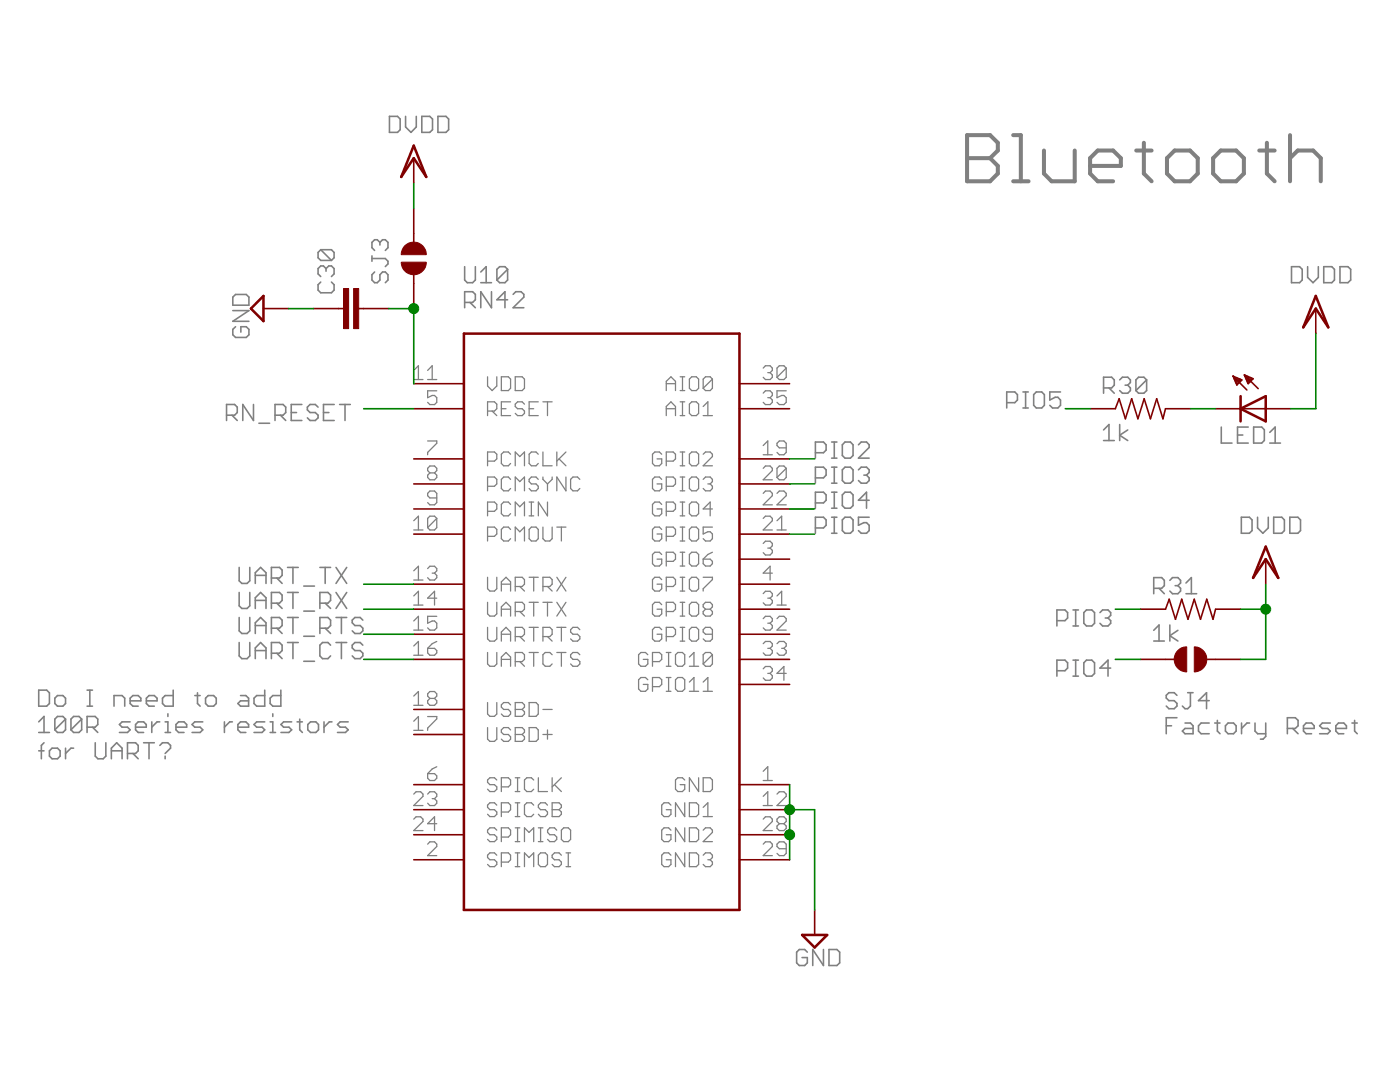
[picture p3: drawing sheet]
<svg xmlns="http://www.w3.org/2000/svg" width="279mm" height="216mm" viewBox="0 0 279 216" stroke-linecap="round" stroke-linejoin="round" font-family="sans-serif">
<g fill="none" stroke="#808080" stroke-width=".32">
<path d="M77.7 23.2h1.6l.6 .5v2.2l-.6 .5h-1.6zM80.9 23.2v2.1l1.1 1.1 1.1-1.1v-2.1M84.2 23.2h1.6l.5 .5v2.2l-.5 .5h-1.6zM87.4 23.2h1.6l.5 .5v2.2l-.5 .5h-1.6zM46.5 59.3l.5-.5h2.1l.6 .5v1.6h-3.2zM64 56.3l-.5 .5v1.1l.5 .5h2.1l.6-.5v-1.1l-.6-.5M64 49.8l-.5 .6v1l.5 .6h2.1M64 49.8h2.1l.6 .6v1l-.6 .6M64 49.8l2.1 2.2M65.1 53.6l-.6-.5h-.5l-.5 .5v1.1l.5 .5M65.1 53.6l.5-.5h.5l.6 .5v1.1l-.6 .5M65.1 53.6v.5"/>
<path d="M74.2 51.1v1M74.2 51.6h2.7l.5 .5v.6l-.5 .5M74.8 54.3l-.6 .5v1.1l.6 .5h.5l.5-.5v-1.1l.5-.5h.6l.5 .5v1.1l-.5 .5M75.8 48.4l-.5-.6h-.5l-.6 .6v1l.6 .6M75.8 48.4v.5M75.8 48.4l.5-.6h.6l.5 .6v1l-.5 .6M92.7 53.2v2.7l.6 .5h1l.6-.5v-2.7M95.9 56.4h2.2M95.9 54.3l1.1-1.1v3.2M98.1 58.2v3.2l-2.2-3.2v3.2M101.3 59.8h-2.1l1.6-1.6v3.2M101.3 53.7v2.2l-.5 .5h-1.1l-.5-.5"/>
<path d="M101.3 53.7l-.5-.5h-1.1l-.5 .5v2.2M101.3 53.7l-2.1 2.2M102.4 58.7l.5-.5h1.1l.5 .5v.6l-2.1 2.1h2.1M257.7 53.2h1.7l.5 .5v2.2l-.5 .5h-1.7zM261 53.2v2.2l1 1 1.1-1v-2.2M264.2 53.2h1.6l.5 .5v2.2l-.5 .5h-1.6zM267.4 53.2h1.6l.6 .5v2.2l-.6 .5h-1.6zM46.5 62h3.2l-3.2 2.1h3.2M47 65.2l-.5 .5v1.1l.5 .5h2.1l.6-.5v-1.1l-.6-.5h-1v1.1M92.7 60.3h1.6l.6-.5v-1.1l-.6-.5h-1.6v3.2M93.8 60.3l1.1 1.1M204.2 78.2h1"/>
<path d="M204.7 78.2v3.2M206.8 78.2h1.1l.5 .5v2.2l-.5 .5h-1.1l-.5-.5v-2.2zM211.6 78.2h-2.1v1.6l1.1-.5h.5l.5 .5v1.1l-.5 .5h-1l-.6-.5M220.2 77.4h1.6l.6-.5v-1.1l-.6-.5h-1.6v3.2M221.3 77.4l1.1 1.1M223.5 75.8l.5-.5h1.1l.5 .5v.5l-.5 .6M224.5 76.9h.6M225.1 76.9l.5 .5v.5l-.5 .6h-1.1l-.5-.6M228.8 75.8l-.5-.5h-1.1l-.5 .5v2.1M228.8 75.8v2.1l-.5 .6h-1.1l-.5-.6M228.8 75.8l-2.1 2.1M45.2 82.8h1.6l.5-.5v-1.1l-.5-.5h-1.6v3.2"/>
<path d="M46.3 82.8l1 1.1M50.6 80.7v3.2l-2.1-3.2v3.2M51.7 84.5h2.1M54.9 82.8h1.6l.5-.5v-1.1l-.5-.5h-1.6v3.2M56 82.8l1 1.1M58.1 82.3h1.1M60.2 80.7h-2.1v3.2h2.1M63.5 81.2l-.6-.5h-1l-.6 .5v.6l.6 .5h1l.6 .5v.6l-.6 .5h-1l-.6-.5M64.6 82.3h1M66.7 80.7h-2.1v3.2h2.1M67.8 80.7h2.1M68.9 80.7v3.2"/>
<path d="M162.7 90.3h1.6l.6-.5v-1l-.6-.6h-1.6v3.2M162.7 95.4h1.6l.6-.6v-1.1l-.6-.5h-1.6v3.2M166 88.2h1M166 91.4h1M166 93.2h1M166 96.4h1M166 98.2h1M166.5 88.2v3.2M166.5 93.2v3.2M166.5 98.2v3.2M168.6 88.2h1.1l.5 .6v2.1l-.5 .5h-1.1l-.5-.5v-2.1zM168.6 93.2h1.1l.5 .5v2.2l-.5 .5h-1.1l-.5-.5v-2.2z"/>
<path d="M168.6 98.2h1.1l.5 .5v2.2l-.5 .5h-1.1l-.5-.5v-2.2zM171.3 88.8l.6-.6h1l.6 .6v.5l-2.2 2.1h2.2M171.3 93.7l.6-.5h1l.6 .5v.6l-.6 .5M172.4 94.8h.5M172.9 94.8l.6 .6v.5l-.6 .5h-1l-.6-.5M173.5 99.8h-2.2l1.6-1.6v3.2M200.9 80.3h1.6l.6-.5v-1.1l-.6-.5h-1.6v3.2M204.2 81.4h1M220.2 85.8l1.1-1.1v3.2M220.2 87.9h2.2M223.5 84.7v3.2M225.1 85.8l-1.6 1 1.6 1.1"/>
<path d="M243.7 85.2v3.2h2.2M247 86.8h1M249.1 85.2h-2.1v3.2h2.1M250.2 85.2h1.6l.5 .5v2.2l-.5 .5h-1.6zM253.4 88.4h2.1M253.4 86.3l1.1-1.1v3.2M47.7 113.2v2.7l.6 .5h1l.5-.5v-2.7M47.7 118.2v2.7l.6 .5h1l.5-.5v-2.7M50.9 116.4v-2.1l1.1-1.1 1.1 1.1v2.1M50.9 114.8h2.2M50.9 119.8h2.2M54.2 115.3h1.6l.5-.5v-1.1l-.5-.5h-1.6v3.2"/>
<path d="M55.2 115.3l1.1 1.1M57.4 113.2h2.1M57.4 118.2h2.1M58.5 113.2v3.2M58.5 118.2v3.2M60.6 116.9h2.2M63.8 113.2h2.2M64.9 113.2v3.2M67.1 113.2l2.1 3.2M67.1 118.2l2.1 3.2M69.2 113.2l-2.1 3.2M69.2 118.2l-2.1 3.2"/>
<path d="M162.7 100.4h1.6l.6-.6v-1.1l-.6-.5h-1.6v3.2M162.7 105.3h1.6l.6-.5v-1.1l-.6-.5h-1.6v3.2M166 103.2h1M166 106.4h1M166 101.4h1M166.5 103.2v3.2M168.6 103.2h1.1l.5 .5v2.2l-.5 .5h-1.1l-.5-.5v-2.2zM173.5 103.2h-2.2v1.6l1.1-.5h.5l.6 .5v1.1l-.6 .5h-1l-.6-.5M230.3 117.4h1.5l.6-.5v-1.1l-.6-.5h-1.5v3.2M231.3 117.4l1.1 1.1M233.5 115.8l.5-.5h1.1l.5 .5v.5l-.5 .6M234.5 116.9h.6"/>
<path d="M235.1 116.9l.5 .5v.5l-.5 .6h-1.1l-.5-.6M236.7 118.5h2.1M236.7 116.3l1.1-1v3.2M247.7 103.2h1.6l.6 .5v2.2l-.6 .5h-1.6zM251 103.2v2.1l1 1.1 1.1-1.1v-2.1M254.2 103.2h1.6l.5 .5v2.2l-.5 .5h-1.6zM257.4 103.2h1.6l.5 .5v2.2l-.5 .5h-1.6zM7.7 137.7h1.6l.6 .5v2.2l-.6 .5h-1.6zM10.9 139.3l.6-.5h1.1l.5 .5v1.1l-.5 .5h-1.1l-.6-.5zM17.4 137.7h1.1M17.9 137.7v3.2M26 139.8h2.1v-.5l-.5-.5h-1.1l-.5 .5v1.1l.5 .5h1.1"/>
<path d="M29.2 139.8h2.1v-.5l-.5-.5h-1.1l-.5 .5v1.1l.5 .5h1.1M34.6 137.7v3.2h-1.6l-.6-.5v-1.1l.6-.5h1.6M38.9 138.8h1M39.4 138.2v2.2l.5 .5M41 139.3l.6-.5h1l.6 .5v1.1l-.6 .5h-1l-.6-.5zM47.7 123.2v2.7l.6 .5h1l.5-.5v-2.7M47.7 128.2v2.7l.6 .5h1l.5-.5v-2.7M48 138.8h1.1l.5 .5v1.6h-1.6l-.5-.5 .5-.6h1.6M50.9 121.4v-2.1l1.1-1.1 1.1 1.1v2.1M50.9 126.4v-2.1l1.1-1.1 1.1 1.1v2.1M50.9 131.4v-2.1l1.1-1.1 1.1 1.1v2.1M50.9 124.8h2.2"/>
<path d="M50.9 129.8h2.2M52.8 137.7v3.2h-1.6l-.5-.5v-1.1l.5-.5h1.6M54.2 120.4h1.6l.5-.6v-1.1l-.5-.5h-1.6v3.2M54.2 125.3h1.6l.5-.5v-1.1l-.5-.5h-1.6v3.2M54.2 130.3h1.6l.5-.5v-1.1l-.5-.5h-1.6v3.2M55.2 120.4l1.1 1M55.2 125.3l1.1 1.1M55.2 130.3l1.1 1.1M56 137.7v3.2h-1.6l-.5-.5v-1.1l.5-.5h1.6M57.4 123.2h2.1M57.4 128.2h2.1M58.5 123.2v3.2"/>
<path d="M58.5 128.2v3.2M60.6 121.9h2.2M60.6 127h2.2M60.6 132h2.2M63.8 120.4h1.6l.6-.6v-1.1l-.6-.5h-1.6v3.2M63.8 125.3h1.6l.6-.5v-1.1l-.6-.5h-1.6v3.2M64.9 120.4l1.1 1M64.9 125.3l1.1 1.1M66 128.7l-.6-.5h-1l-.6 .5v2.2l.6 .5h1l.6-.5M67.1 123.2h2.1M67.1 128.2h2.1M68.1 123.2v3.2"/>
<path d="M68.1 128.2v3.2M72.4 123.7l-.5-.5h-1.1l-.5 .5v.6l.5 .5h1.1l.5 .5v.6l-.5 .5h-1.1l-.5-.5M72.4 128.7l-.5-.5h-1.1l-.5 .5v.6l.5 .5h1.1l.5 .5v.6l-.5 .5h-1.1l-.5-.5M210.9 123.8h1.6l.6-.5v-1.1l-.6-.5h-1.6v3.2M210.9 133.8h1.6l.6-.5v-1.1l-.6-.5h-1.6v3.2M214.1 121.7h1.1M214.1 124.9h1.1M214.1 131.7h1.1M214.1 134.9h1.1M214.7 121.7v3.2M214.7 131.7v3.2M216.3 132.2l.5-.5h1.1l.5 .5v2.2l-.5 .5h-1.1l-.5-.5z"/>
<path d="M216.8 121.7h1.1l.5 .5v2.2l-.5 .5h-1.1l-.5-.5v-2.2zM219.5 122.2l.5-.5h1.1l.6 .5v.6l-.6 .5M220.6 123.3h.5M221.1 123.3l.6 .5v.6l-.6 .5h-1.1l-.5-.5M221.7 133.3h-2.2l1.6-1.6v3.2M230.3 125.8l1-1.1v3.2M230.3 127.9h2.1M233.5 124.7v3.2M234.9 138.7l-.6-.5h-1l-.6 .5v.6l.6 .5h1l.6 .6v.5l-.6 .5h-1l-.6-.5M235.1 125.8l-1.6 1.1 1.6 1M237 138.2h1.1M237.6 138.2v2.7l-.6 .5h-.5l-.5-.5"/>
<path d="M241.3 139.8h-2.1l1.6-1.6v3.2M7.7 144l1.1-1v3.2M7.7 146.2h2.2M7.7 149.8h1.1M8.8 148.2l-.5 .5v2.7M10.4 149.3h1.1l.5 .5v1.1l-.5 .5h-1.1l-.5-.5v-1.1zM13.1 143.5v2.1l-.5 .6h-1.1l-.6-.6M13.1 149.3v2.1M13.1 143.5l-.5-.5h-1.1l-.6 .5v2.1M13.1 143.5l-2.2 2.1M14.7 149.3h-.5l-1.1 1M16.3 143.5v2.1l-.5 .6h-1.1l-.5-.6"/>
<path d="M16.3 143.5l-.5-.5h-1.1l-.5 .5v2.1M16.3 143.5l-2.1 2.1M17.4 140.9h1.1M17.4 145.1h1.6l.5-.5v-1.1l-.5-.5h-1.6v3.2M18.5 145.1l1 1.1M19 148.2v2.7l.5 .5h1.1l.5-.5v-2.7M22.2 149.8h2.2M22.2 151.4v-2.1l1.1-1.1 1.1 1.1v2.1M22.8 140.9v-2.1h1.6l.5 .5v1.6M25.4 150.3h1.7l.5-.5v-1.1l-.5-.5h-1.7v3.2M26 144h-1.6l-.6 .6 .6 .5h1l.6 .5-.6 .6h-1.6M26.5 150.3l1.1 1.1"/>
<path d="M27.1 145.1h2.1v-.5l-.5-.6h-1.1l-.5 .6v1l.5 .6h1.1M28.7 148.2h2.1M29.7 148.2v3.2M30.3 144v2.2M31.9 144h-.6l-1 1.1M31.9 148.7l.5-.5h1.1l.5 .5v.6l-1 1M33 146.2h1M33 144h.5v2.2M33 150.9v.5M33.5 142.4v.6M35.1 145.1h2.2v-.5l-.6-.6h-1.1l-.5 .6v1l.5 .6h1.1M40.5 144h-1.6l-.6 .6 .6 .5h1l.6 .5-.6 .6h-1.6"/>
<path d="M44.8 144v2.2M46.4 144h-.6l-1 1.1M47.5 145.1h2.1v-.5l-.5-.6h-1.1l-.5 .6v1l.5 .6h1.1M52.8 144h-1.6l-.5 .6 .5 .5h1.1l.5 .5-.5 .6h-1.6M53.9 146.2h1.1M53.9 144h.5v2.2M54.4 142.4v.6M58.2 144h-1.6l-.5 .6 .5 .5h1.1l.5 .5-.5 .6h-1.6M59.3 144h1M59.8 143.5v2.1l.5 .6M61.4 144.6l.6-.6h1l.6 .6v1l-.6 .6h-1l-.6-.6zM64.7 144v2.2"/>
<path d="M66.3 144h-.6l-1 1.1M69.5 144h-1.6l-.5 .6 .5 .5h1l.6 .5-.6 .6h-1.5M232.7 144.8h1.1M234.9 143.2h-2.2v3.2M236.5 144.3h1.1l.5 .5v1.6h-1.6l-.5-.5 .5-.5h1.6M241.3 144.3h-1.6l-.5 .5v1.1l.5 .5h1.6M242.4 144.3h1.1M243 143.7v2.2l.5 .5M245.1 144.3h1.1l.5 .5v1.1l-.5 .5h-1.1l-.5-.5v-1.1zM247.8 144.3v2.1M249.4 144.3h-.5l-1.1 1.1M250.5 144.3v1.6l.5 .5h1.6"/>
<path d="M252.6 144.3v2.6l-.5 .6h-.6M256.9 145.4h1.6l.6-.6v-1.1l-.6-.5h-1.6v3.2M258 145.4l1.1 1M260.1 145.4h2.2v-.6l-.6-.5h-1l-.6 .5v1.1l.6 .5h1M265.5 144.3h-1.6l-.5 .5 .5 .6h1.1l.5 .5-.5 .5h-1.6M266.6 145.4h2.1v-.6l-.5-.5h-1.1l-.5 .5v1.1l.5 .5h1.1M269.8 144.3h1.1M270.3 143.7v2.2l.6 .5M161.1 190l-.5-.5h-1.1l-.5 .5v2.1l.5 .6h1.1l.5-.6v-1h-1M164.3 189.5v3.2l-2.1-3.2v3.2M165.4 189.5h1.6l.6 .5v2.1l-.6 .6h-1.6z"/>
</g>
<g fill="none" stroke="#808080" stroke-width=".25">
<path d="M82.6 73.9l.9-.9v2.7M82.6 75.7h1.8M85.3 75.7h1.9M85.3 73.9l1-.9v2.7M87.2 78h-1.9v1.4l1-.5h.4l.5 .5v.9l-.5 .4h-.9l-.5-.4M97.3 75.2v1.8l.9 .9 .9-.9v-1.8M100.1 75.2h1.4l.4 .4v1.9l-.4 .4h-1.4zM102.8 75.2h1.4l.5 .4v1.9l-.5 .4h-1.4zM133 77.9v-1.8l.9-.9 .9 .9v1.8M133 76.6h1.8M135.7 77.9h1M135.7 75.2h1"/>
<path d="M136.2 75.2v2.7M137.6 75.6l.4-.4h1l.4 .4v1.9l-.4 .4h-1l-.4-.4zM142.2 75.6v1.9l-.5 .4h-.9l-.5-.4M142.2 75.6l-.5-.4h-.9l-.5 .4v1.9M142.2 75.6l-1.9 1.9M152.3 73.4l.5-.4h.9l.4 .4v.5l-.4 .5M152.3 78.4l.5-.4h.9l.4 .4v.5l-.4 .5M153.2 74.4h.5M153.2 79.4h.5M153.7 74.4l.4 .4v.5l-.4 .4h-.9l-.5-.4M153.7 79.4l.4 .4v.5l-.4 .4h-.9l-.5-.4M156.9 73.4v1.9l-.5 .4h-.9l-.4-.4"/>
<path d="M156.9 78h-1.8v1.4l.9-.5h.4l.5 .5v.9l-.5 .4h-.9l-.4-.4M156.9 73.4l-.5-.4h-.9l-.4 .4v1.9M156.9 73.4l-1.8 1.9M85.3 88h1.9v.5l-1.9 1.8v.4M85.8 94.4l-.5-.5v-.4l.5-.5h.9l.5 .5v.4l-.5 .5M85.8 94.4l-.5 .4v.5l.5 .4h.9l.5-.4v-.5l-.5-.4M85.8 94.4h.9M87.2 99.4h-1.4l-.5-.5v-.5l.5-.4h.9l.5 .4v1.9l-.5 .4h-.9l-.5-.4M97.3 82h1.4l.4-.4v-1l-.4-.4h-1.4v2.7M97.3 92h1.4l.4-.4v-1l-.4-.4h-1.4v2.7M97.3 97h1.4l.4-.4v-.9l-.4-.5h-1.4v2.7M98.2 82l.9 .9"/>
<path d="M100.1 81.6h.9M101.9 80.2h-1.8v2.7h1.8M101.9 90.6l-.4-.4h-1l-.4 .4v1.9l.4 .4h1l.4-.4M101.9 95.7l-.4-.5h-1l-.4 .5v1.8l.4 .4h1l.4-.4M102.8 92.9v-2.7l.9 .9 1-.9v2.7M102.8 97.9v-2.7l.9 .9 1-.9v2.7M104.7 80.6l-.5-.4h-.9l-.5 .4v.5l.5 .5h.9l.5 .4v.5l-.5 .4h-.9l-.5-.4M105.6 81.6h.9M107.4 80.2h-1.8v2.7h1.8M107.4 90.6l-.4-.4h-1l-.4 .4v1.9l.4 .4h1l.4-.4M107.4 95.7l-.4-.5h-1l-.4 .5v.4l.4 .5h1l.4 .4v.5l-.4 .4h-1l-.4-.4M108.4 80.2h1.8"/>
<path d="M108.4 90.2v2.7h1.8M108.4 95.2v.5l.9 .9M109.3 80.2v2.7M109.3 96.6v1.3M110.2 95.2v.5l-.9 .9M111.1 90.2v2.7M111.6 91.6l1.3 1.3M112.9 95.2v2.7l-1.8-2.7v2.7M112.9 90.2l-1.8 1.8M115.7 95.7l-.4-.5h-1l-.4 .5v1.8l.4 .4h1l.4-.4M132.1 90.6l-.5-.4h-.9l-.5 .4v1.9l.5 .4h.9l.5-.4v-.9h-1M132.1 95.7l-.5-.5h-.9l-.5 .5v1.8l.5 .4h.9l.5-.4v-.9h-1"/>
<path d="M133 82.9v-1.8l.9-.9 .9 .9v1.8M133 92h1.3l.5-.4v-1l-.5-.4h-1.3v2.7M133 97h1.3l.5-.4v-.9l-.5-.5h-1.3v2.7M133 81.6h1.8M135.7 80.2h1M135.7 82.9h1M135.7 90.2h1M135.7 92.9h1M135.7 95.2h1M135.7 97.9h1M136.2 80.2v2.7M136.2 90.2v2.7"/>
<path d="M136.2 95.2v2.7M137.6 90.6l.4-.4h1l.4 .4v1.9l-.4 .4h-1l-.4-.4zM138 80.2h1l.4 .4v1.9l-.4 .4h-1l-.4-.4v-1.9zM138 95.2h1l.4 .5v1.8l-.4 .4h-1l-.4-.4v-1.8zM140.3 90.6l.5-.4h.9l.5 .4v.5l-1.9 1.8h1.9M140.3 95.7l.5-.5h.9l.5 .5v.4l-.5 .5M140.3 81.1l1-.9v2.7M140.3 82.9h1.9M141.3 96.6h.4M141.7 96.6l.5 .4v.5l-.5 .4h-.9l-.5-.4M152.3 88.9l.9-.9v2.7M152.3 93.5l.5-.5h.9l.4 .5v.4l-1.8 1.8h1.8"/>
<path d="M152.3 98.4l.5-.4h.9l.4 .4v.5l-1.8 1.8h1.8M152.3 90.7h1.8M155.1 98.4l.4-.4h.9l.5 .4v.5l-1.8 1.8h1.8M156.9 89.4h-1.4l-.4-.5v-.4l.4-.5h.9l.5 .5v1.8l-.5 .4h-.9l-.4-.4M156.9 93.5v1.8l-.5 .4h-.9l-.4-.4M156.9 93.5l-.5-.5h-.9l-.4 .5v1.8M156.9 93.5l-1.8 1.8M82.6 103.9l.9-.9v2.7M82.6 113.9l.9-.9v2.7M82.6 118.9l.9-.9v2.7M82.6 105.7h1.8M82.6 115.7h1.8"/>
<path d="M85.3 113.5l.5-.5h.9l.5 .5v.4l-.5 .5M86.3 114.4h.4M86.7 114.4l.5 .4v.5l-.5 .4h-.9l-.5-.4M87.2 103.4l-.5-.4h-.9l-.5 .4v1.9M87.2 103.4v1.9l-.5 .4h-.9l-.5-.4M87.2 103.4l-1.9 1.9M87.2 119.4h-1.9l1.4-1.4v2.7M97.3 102h1.4l.4-.4v-1l-.4-.4h-1.4v2.7M97.3 107h1.4l.4-.4v-1l-.4-.4h-1.4v2.7M97.3 115.2v2.3l.5 .4h.9l.4-.4v-2.3M100.1 117.9v-1.8l.9-.9 .9 .9v1.8M100.1 116.6h1.8"/>
<path d="M101.9 100.6l-.4-.4h-1l-.4 .4v1.9l.4 .4h1l.4-.4M101.9 105.6l-.4-.4h-1l-.4 .4v1.9l.4 .4h1l.4-.4M102.8 102.9v-2.7l.9 .9 1-.9v2.7M102.8 107.9v-2.7l.9 .9 1-.9v2.7M102.8 117h1.4l.5-.4v-.9l-.5-.5h-1.4v2.7M103.7 117l1 .9M105.6 100.2h.9M105.6 102.9h.9M105.6 115.2h1.8M106 105.2h1l.4 .4v1.9l-.4 .4h-1l-.4-.4v-1.9zM106 100.2v2.7M106.5 115.2v2.7"/>
<path d="M108.4 105.2v2.3l.4 .4h.9l.5-.4v-2.3M108.4 117h1.3l.5-.4v-.9l-.5-.5h-1.3v2.7M109.3 100.2v2.7l-1.9-2.7v2.7M109.3 117l.9 .9M111.1 105.2h1.8M111.1 115.2l1.8 2.7M112 105.2v2.7M112.9 115.2l-1.8 2.7M132.1 100.6l-.5-.4h-.9l-.5 .4v1.9l.5 .4h.9l.5-.4v-.9h-1M132.1 105.6l-.5-.4h-.9l-.5 .4v1.9l.5 .4h.9l.5-.4v-.9h-1M132.1 110.6l-.5-.4h-.9l-.5 .4v1.9l.5 .4h.9l.5-.4v-.9h-1M132.1 115.7l-.5-.5h-.9l-.5 .5v1.8l.5 .4h.9l.5-.4v-.9h-1"/>
<path d="M133 102h1.3l.5-.4v-1l-.5-.4h-1.3v2.7M133 107h1.3l.5-.4v-1l-.5-.4h-1.3v2.7M133 112h1.3l.5-.4v-1l-.5-.4h-1.3v2.7M133 117h1.3l.5-.4v-.9l-.5-.5h-1.3v2.7M135.7 100.2h1M135.7 102.9h1M135.7 105.2h1M135.7 107.9h1M135.7 117.9h1M135.7 115.2h1M135.7 110.2h1M135.7 112.9h1"/>
<path d="M136.2 100.2v2.7M136.2 105.2v2.7M136.2 110.2v2.7M136.2 115.2v2.7M137.6 110.6l.4-.4h1l.4 .4v1.9l-.4 .4h-1l-.4-.4zM138 100.2h1l.4 .4v1.9l-.4 .4h-1l-.4-.4v-1.9zM138 105.2h1l.4 .4v1.9l-.4 .4h-1l-.4-.4v-1.9zM138 115.2h1l.4 .5v1.8l-.4 .4h-1l-.4-.4v-1.8zM140.3 111.6h1.4l.5 .4v.5l-.5 .4h-.9l-.5-.4zM140.3 115.2h1.9v.5l-1.9 1.8v.4M142.2 105.2h-1.9v1.4l1-.5h.4l.5 .5v.9l-.5 .4h-.9l-.5-.4M142.2 101.6h-1.9l1.4-1.4v2.7"/>
<path d="M142.2 110.2l-.9 .4-1 1M152.3 103.4l.5-.4h.9l.4 .4v.5l-1.8 1.8h1.8M152.3 108.4l.5-.4h.9l.4 .4v.5l-.4 .5M152.3 118.4l.5-.4h.9l.4 .4v.5l-.4 .5M153.2 119.4h.5M153.2 109.4h.5M153.7 109.4l.4 .4v.5l-.4 .4h-.9l-.5-.4M153.7 119.4l.4 .4v.5l-.4 .4h-.9l-.5-.4M154.1 114.4h-1.8l1.4-1.4v2.7M155.1 105.7h1.8M155.1 103.9l.9-.9v2.7M155.1 118.9l.9-.9v2.7"/>
<path d="M82.6 123.9l.9-.9v2.7M82.6 128.9l.9-.9v2.7M82.6 138.9l.9-.9v2.7M82.6 120.7h1.8M82.6 125.7h1.8M82.6 130.7h1.8M85.3 129.4h1.4l.5 .4v.5l-.5 .4h-.9l-.5-.4zM85.8 139.4l-.5-.5v-.4l.5-.5h.9l.5 .5v.4l-.5 .5M85.8 139.4l-.5 .4v.5l.5 .4h.9l.5-.4v-.5l-.5-.4M85.8 139.4h.9M87.2 123h-1.9v1.4l1-.5h.4l.5 .5v.9l-.5 .4h-.9l-.5-.4M87.2 128l-.9 .4-1 1"/>
<path d="M97.3 120.2v2.3l.5 .4h.9l.4-.4v-2.3M97.3 125.2v2.3l.5 .4h.9l.4-.4v-2.3M97.3 130.2v2.3l.5 .4h.9l.4-.4v-2.3M100.1 122.9v-1.8l.9-.9 .9 .9v1.8M100.1 127.9v-1.8l.9-.9 .9 .9v1.8M100.1 132.9v-1.8l.9-.9 .9 .9v1.8M100.1 121.6h1.8M100.1 126.6h1.8M100.1 131.6h1.8M102.8 122h1.4l.5-.4v-1l-.5-.4h-1.4v2.7M102.8 127h1.4l.5-.4v-1l-.5-.4h-1.4v2.7M102.8 132h1.4l.5-.4v-1l-.5-.4h-1.4v2.7"/>
<path d="M103.7 122l1 .9M103.7 127l1 .9M103.7 132l1 .9M105.6 120.2h1.8M105.6 125.2h1.8M105.6 130.2h1.8M106.5 120.2v2.7M106.5 125.2v2.7M106.5 130.2v2.7M108.4 127h1.3l.5-.4v-1l-.5-.4h-1.3v2.7M108.4 120.2h1.8M109.3 120.2v2.7"/>
<path d="M109.3 127l.9 .9M110.2 130.6l-.5-.4h-.9l-.4 .4v1.9l.4 .4h.9l.5-.4M111.1 120.2l1.8 2.7M111.1 125.2h1.8M111.1 130.2h1.8M112 125.2v2.7M112 130.2v2.7M112.9 120.2l-1.8 2.7M115.7 125.6l-.4-.4h-1l-.4 .4v.5l.4 .5h1l.4 .4v.5l-.4 .4h-1l-.4-.4M115.7 130.6l-.4-.4h-1l-.4 .4v.5l.4 .5h1l.4 .4v.5l-.4 .4h-1l-.4-.4M129.3 130.6l-.5-.4h-.9l-.5 .4v1.9l.5 .4h.9l.5-.4v-.9h-.9M129.3 135.6l-.5-.4h-.9l-.5 .4v1.9l.5 .4h.9l.5-.4v-.9h-.9"/>
<path d="M130.2 132h1.4l.5-.4v-1l-.5-.4h-1.4v2.7M130.2 137h1.4l.5-.4v-1l-.5-.4h-1.4v2.7M132.1 120.6l-.5-.4h-.9l-.5 .4v1.9l.5 .4h.9l.5-.4v-.9h-1M132.1 125.6l-.5-.4h-.9l-.5 .4v1.9l.5 .4h.9l.5-.4v-.9h-1M133 122h1.3l.5-.4v-1l-.5-.4h-1.3v2.7M133 127h1.3l.5-.4v-1l-.5-.4h-1.3v2.7M133 132.9h.9M133 130.2h.9M133 135.2h.9M133 137.9h.9M133.4 130.2v2.7M133.4 135.2v2.7"/>
<path d="M134.8 130.6l.5-.4h.9l.5 .4v1.9l-.5 .4h-.9l-.5-.4zM134.8 135.6l.5-.4h.9l.5 .4v1.9l-.5 .4h-.9l-.5-.4zM135.7 122.9h1M135.7 120.2h1M135.7 127.9h1M135.7 125.2h1M136.2 120.2v2.7M136.2 125.2v2.7M137.6 132.9h1.8M137.6 131.1l.9-.9v2.7M137.6 136.1l.9-.9v2.7M137.6 137.9h1.8"/>
<path d="M138 120.2h1l.4 .4v1.9l-.4 .4h-1l-.4-.4v-1.9zM138 125.2h1l.4 .4v1.9l-.4 .4h-1l-.4-.4v-1.9zM140.3 136.1l1-.9v2.7M140.3 137.9h1.9M140.8 121.6l-.5-.5v-.5l.5-.4h.9l.5 .4v.5l-.5 .5M140.8 121.6l-.5 .4v.5l.5 .4h.9l.5-.4v-.5l-.5-.4M140.8 121.6h.9M142.2 126.6h-1.4l-.5-.5v-.5l.5-.4h.9l.5 .4v1.9l-.5 .4h-.9l-.5-.4M142.2 130.6l-.5-.4h-.9l-.5 .4v1.9M142.2 130.6v1.9l-.5 .4h-.9l-.5-.4M142.2 130.6l-1.9 1.9M152.3 123.4l.5-.4h.9l.4 .4v.5l-.4 .5"/>
<path d="M152.3 128.4l.5-.4h.9l.4 .4v.5l-.4 .5M152.3 133.5l.5-.5h.9l.4 .5v.4l-.4 .5M153.2 129.4h.5M153.2 124.4h.5M153.2 134.4h.5M153.7 124.4l.4 .4v.5l-.4 .4h-.9l-.5-.4M153.7 129.4l.4 .4v.5l-.4 .4h-.9l-.5-.4M153.7 134.4l.4 .4v.5l-.4 .4h-.9l-.5-.4M155.1 123.4l.4-.4h.9l.5 .4v.5l-1.8 1.8h1.8M155.1 128.4l.4-.4h.9l.5 .4v.5l-.5 .5M155.1 120.7h1.8M156 129.4h.4"/>
<path d="M156.4 129.4l.5 .4v.5l-.5 .4h-.9l-.4-.4M156.9 134.4h-1.8l1.3-1.4v2.7M82.6 143.9l.9-.9v2.7M82.6 158.5l.4-.5h.9l.5 .5v.4l-1.8 1.8h1.8M82.6 140.7h1.8M82.6 145.7h1.8M85.3 154.4h1.4l.5 .4v.5l-.5 .4h-.9l-.5-.4zM85.3 158.5l.5-.5h.9l.5 .5v.4l-.5 .5M85.3 143h1.9v.4l-1.9 1.9v.4M86.3 159.4h.4M86.7 159.4l.5 .4v.5l-.5 .4h-.9l-.5-.4M87.2 153l-.9 .4-1 1"/>
<path d="M97.3 140.2v2.3l.5 .4h.9l.4-.4v-2.3M97.3 145.2v2.3l.5 .4h.9l.4-.4v-2.3M99.1 155.6l-.4-.4h-.9l-.5 .4v.5l.5 .5h.9l.4 .4v.5l-.4 .4h-.9l-.5-.4M100.1 157h1.4l.4-.4v-1l-.4-.4h-1.4v2.7M101.9 140.7l-.4-.5h-1l-.4 .5v.4l.4 .5h1l.4 .4v.5l-.4 .4h-1l-.4-.4M101.9 145.6l-.4-.4h-1l-.4 .4v.5l.4 .5h1l.4 .4v.5l-.4 .4h-1l-.4-.4M102.8 140.2h1.4l.5 .5v.4l-.5 .5 .5 .4v.5l-.5 .4h-1.4zM102.8 145.2h1.4l.5 .4v.5l-.5 .5 .5 .4v.5l-.5 .4h-1.4zM102.8 155.2h.9M102.8 157.9h.9M102.8 141.6h1.4M102.8 146.6h1.4"/>
<path d="M103.3 155.2v2.7M105.6 140.2h1.4l.4 .5v1.8l-.4 .4h-1.4zM105.6 145.2h1.4l.4 .4v1.9l-.4 .4h-1.4zM106.5 155.6l-.5-.4h-.9l-.4 .4v1.9l.4 .4h.9l.5-.4M107.4 155.2v2.7h1.9M108.4 141.6h1.8M108.4 146.6h1.8M109.3 145.6v1.9M110.2 155.2v2.7M110.7 156.6l1.3 1.3M112 155.2l-1.8 1.8M136.7 155.6l-.5-.4h-.9l-.5 .4v1.9l.5 .4h.9l.5-.4v-.9h-1"/>
<path d="M139.4 155.2v2.7l-1.8-2.7v2.7M140.3 155.2h1.4l.5 .4v1.9l-.5 .4h-1.4zM152.3 153.9l.9-.9v2.7M152.3 158.9l.9-.9v2.7M152.3 155.7h1.8M155.1 158.5l.4-.5h.9l.5 .5v.4l-1.8 1.8h1.8M82.6 163.4l.4-.4h.9l.5 .4v.5l-1.8 1.8h1.8M85.3 168.4l.5-.4h.9l.5 .4v.5l-1.9 1.8h1.9M87.2 164.4h-1.9l1.4-1.4v2.7M99.1 160.7l-.4-.5h-.9l-.5 .5v.4l.5 .5h.9l.4 .4v.5l-.4 .4h-.9l-.5-.4M99.1 165.7l-.4-.5h-.9l-.5 .5v.4l.5 .5h.9l.4 .4v.5l-.4 .4h-.9l-.5-.4M99.1 170.6l-.4-.4h-.9l-.5 .4v.5l.5 .5h.9l.4 .4v.5l-.4 .4h-.9l-.5-.4"/>
<path d="M100.1 162h1.4l.4-.4v-.9l-.4-.5h-1.4v2.7M100.1 167h1.4l.4-.4v-.9l-.4-.5h-1.4v2.7M100.1 172h1.4l.4-.4v-1l-.4-.4h-1.4v2.7M102.8 160.2h.9M102.8 162.9h.9M102.8 165.2h.9M102.8 167.9h.9M102.8 170.2h.9M102.8 172.9h.9M103.3 160.2v2.7M103.3 165.2v2.7M103.3 170.2v2.7"/>
<path d="M104.7 167.9v-2.7l.9 .9 .9-.9v2.7M104.7 172.9v-2.7l.9 .9 .9-.9v2.7M106.5 160.7l-.5-.5h-.9l-.4 .5v1.8l.4 .4h.9l.5-.4M107.4 165.2h1M107.4 167.9h1M107.9 170.2h.9l.5 .4v1.9l-.5 .4h-.9l-.5-.4v-1.9zM107.9 165.2v2.7M109.3 160.7l-.5-.5h-.9l-.5 .5v.4l.5 .5h.9l.5 .4v.5l-.5 .4h-.9l-.5-.4M110.2 160.2h1.4l.4 .5v.4l-.4 .5 .4 .4v.5l-.4 .4h-1.4zM110.2 161.6h1.4M111.1 165.7l-.4-.5h-1l-.4 .5v.4l.4 .5h1l.4 .4v.5l-.4 .4h-1l-.4-.4M112 170.6l-.4-.4h-.9l-.5 .4v.5l.5 .5h.9l.4 .4v.5l-.4 .4h-.9l-.5-.4"/>
<path d="M112.5 165.2h.9l.5 .5v1.8l-.5 .4h-.9l-.5-.4v-1.8zM113 170.2h.9M113 172.9h.9M113.4 170.2v2.7M133.9 160.7l-.5-.5h-.9l-.4 .5v1.8l.4 .4h.9l.5-.4v-.9h-.9M133.9 165.7l-.5-.5h-.9l-.4 .5v1.8l.4 .4h.9l.5-.4v-.9h-.9M133.9 170.6l-.5-.4h-.9l-.4 .4v1.9l.4 .4h.9l.5-.4v-.9h-.9M136.7 160.2v2.7l-1.9-2.7v2.7M136.7 165.2v2.7l-1.9-2.7v2.7M136.7 170.2v2.7l-1.9-2.7v2.7M137.6 160.2h1.4l.4 .5v1.8l-.4 .4h-1.4zM137.6 165.2h1.4l.4 .5v1.8l-.4 .4h-1.4z"/>
<path d="M137.6 170.2h1.4l.4 .4v1.9l-.4 .4h-1.4zM140.3 165.7l.5-.5h.9l.5 .5v.4l-1.9 1.8h1.9M140.3 170.6l.5-.4h.9l.5 .4v.5l-.5 .5M140.3 162.9h1.9M140.3 161.1l1-.9v2.7M141.3 171.6h.4M141.7 171.6l.5 .4v.5l-.5 .4h-.9l-.5-.4M152.3 160.7h1.8M152.3 163.4l.5-.4h.9l.4 .4v.5l-1.8 1.8h1.8M152.3 168.4l.5-.4h.9l.4 .4v.5l-1.8 1.8h1.8M155.5 164.4l-.4-.5v-.5l.4-.4h.9l.5 .4v.5l-.5 .5M155.5 164.4l-.4 .4v.5l.4 .4h.9l.5-.4v-.5l-.5-.4"/>
<path d="M155.5 164.4h.9M156.9 169.4h-1.4l-.4-.5v-.5l.4-.4h.9l.5 .4v1.9l-.5 .4h-.9l-.4-.4"/>
</g>
<g fill="none" stroke="#800000" stroke-width=".32">
<path d="M82.6 31.6v5M82.6 41.6v6.7M82.6 54.8v6.8M52.6 61.6h5M62.6 61.6h6M71.6 61.6h6M82.6 76.6h10M147.6 76.6h10M246.1 75.1l2.7 2.7M246.1 75.1l1.7 .7-1 1zM246.1 75.1h.1M246.2 75.4h.6"/>
<path d="M246.3 75.6h1.2M246.5 75.9h1.2M246.6 76.2h.9M246.7 76.5h.5M246.8 76.7h.1M248.3 74.8l2.8 2.8M248.3 74.8l1.8 .8-1 1zM248.4 74.8h.1M248.5 75.1h.5M248.6 75.4h1.1M248.7 75.6h1.3M248.8 75.9h.9"/>
<path d="M248.9 76.2h.6M249 76.5h.2M262.6 61.6v5M82.6 81.6h10M82.6 91.6h10M82.6 96.6h10M147.6 81.6h10M147.6 91.6h10M147.6 96.6h10M217.6 81.6h5l.8-2 1.2 4 1.2-4 1.3 4 1.2-4 1.3 4 1.2-4 1.3 4 .5-2h5M242.6 81.6h15M82.6 101.6h10"/>
<path d="M82.6 106.6h10M82.6 116.6h10M147.6 101.6h10M147.6 106.6h10M147.6 116.6h10M147.6 111.6h10M252.6 111.6v5M82.6 131.6h10M82.6 121.6h10M82.6 126.6h10M147.6 131.6h10M147.6 121.6h10"/>
<path d="M147.6 126.6h10M147.6 136.6h10M227.6 131.6h6.7M227.6 121.6h5l.7-2 1.3 4 1.2-4 1.3 4 1.2-4 1.3 4 1.2-4 1.3 4 .5-2h5M240.8 131.6h6.8M82.6 156.6h10M82.6 141.6h10M82.6 146.6h10M147.6 156.6h10M82.6 161.6h10M82.6 166.6h10M82.6 171.6h10"/>
<path d="M147.6 161.6h10M147.6 166.6h10M147.6 171.6h10M162.6 181.6v5"/>
</g>
<g fill="#800000" stroke="#800000" stroke-width=".2">
<path d="M70.6 57.6h1v8h-1z"/>
<path d="M68.6 57.6h1v8h-1z"/>
</g>
<path d="M82.6 29.1l2.5 6.2-2.5-3.7-2.5 3.7zM52.6 59.1v5l-2.5-2.5zM262.6 59.1l2.5 6.2-2.5-3.7-2.5 3.7zM92.6 66.6h55v115h-55zM247.6 79.1v5M247.6 81.6l5-2.5v5zM252.6 109.1l2.5 6.2-2.5-3.7-2.5 3.7zM160.1 186.6h5l-2.5 2.5z" fill="none" stroke="#800000" stroke-width=".51"/>
<g fill="#800000" stroke="#800000" stroke-width=".2">
<path d="M238.3 129.1a2.5 2.5 0 0 1 2.5 2.5 2.5 2.5 0 0 1-2.5 2.5z" fill-rule="evenodd"/>
<path d="M235.1 129.8a2.27 2.27 0 0 1 1.7-.7v5a2.5 2.5 0 0 1-2.3-1.6 2.5 2.5 0 0 1 .6-2.7z" fill-rule="evenodd"/>
<path d="M80.8 49a2.5 2.5 0 0 1 2.7-.5 2.5 2.5 0 0 1 1.6 2.3h-5l.2-1z" fill-rule="evenodd"/>
<path d="M80.1 52.3h5a2.5 2.5 0 0 1-2.5 2.5 2.5 2.5 0 0 1-2.5-2.5z" fill-rule="evenodd"/>
</g>
<g fill="none" stroke="#008000" stroke-width=".32">
<path d="M82.6 36.6v5M57.6 61.6h5M77.6 61.6h5v15M262.6 66.6v15h-5M72.6 81.6h10M157.6 91.6h5M157.6 96.6h5M212.6 81.6h5M237.6 81.6h5M72.6 116.6h10M157.6 106.6h5M157.6 101.6h5"/>
<path d="M252.6 116.6v15h-5M72.6 121.6h10M72.6 126.6h10M72.6 131.6h10M222.6 121.6h5M222.6 131.6h5M247.6 121.6h5M157.6 156.6v15M157.6 161.6h5v20"/>
</g>
<g fill="#008000" stroke="#008000" stroke-width=".2">
<circle cx="157.6" cy="161.6" r=".99"/>
<circle cx="157.6" cy="166.6" r=".99"/>
<circle cx="252.6" cy="121.6" r=".99"/>
<circle cx="82.6" cy="61.6" r=".99"/>
</g>
<g fill="none" stroke="#808080" stroke-width=".8">
<path d="M193 27h4.6l1.5 1.5v1.5l-1.5 1.6 1.5 1.5v1.5l-1.5 1.6h-4.6zM193 31.6h4.6M202.2 27h1.5v9.2M202.2 36.2h3.1M208.3 30v4.6l1.6 1.6h4.6v-6.2M217.6 33.1h6.1v-1.5l-1.6-1.6h-3l-1.5 1.6v3l1.5 1.6h3M226.8 30h3M228.3 28.5v6.1l1.5 1.6M232.9 31.6l1.5-1.6h3.1l1.5 1.6v3l-1.5 1.6h-3.1l-1.5-1.6zM242.1 31.6l1.5-1.6h3.1l1.5 1.6v3l-1.5 1.6h-3.1l-1.5-1.6zM251.3 30h3.1M252.8 28.5v6.1l1.6 1.6"/>
<path d="M257.5 31.6l1.5-1.6h3.1l1.5 1.6v4.6M257.5 27v9.2"/>
</g>
</svg>
